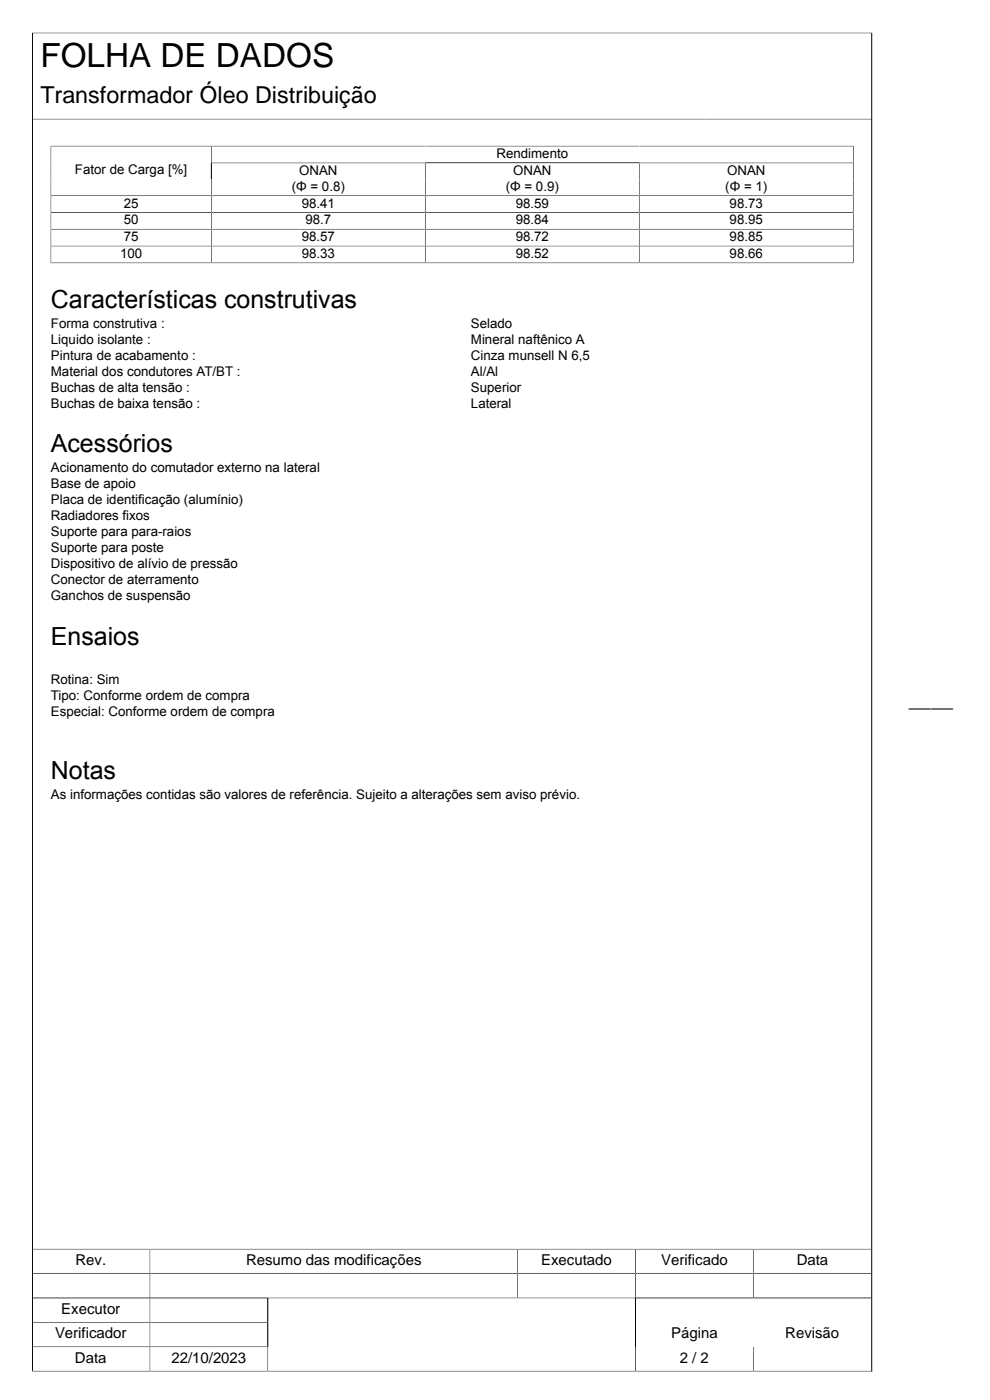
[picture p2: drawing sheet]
<svg xmlns="http://www.w3.org/2000/svg" width="210mm" height="297mm" viewBox="0 0 210 297" stroke-linecap="round" stroke-linejoin="round" font-family="sans-serif">
<defs><g id="words">
<text font-size="7.1" x="8.6" y="14.2">FOLHA DE DADOS</text>
<g font-size="5.3">
<text x="10.8" y="65.3">Características construtivas</text>
<text x="10.8" y="96">Acessórios</text>
<text x="10.8" y="136.8">Ensaios</text>
<text x="10.8" y="165.3">Notas</text>
</g>
<text font-size="4.9" x="8.6" y="21.9">Transformador Óleo Distribuição</text>
<text font-size="4.2" x="192.8" y="150.1">____</text>
<g font-size="3.2">
<text x="16" y="268.4">Rev.</text>
<text x="52.2" y="268.4">Resumo das modificações</text>
<text x="114.8" y="268.4">Executado</text>
<text x="140.2" y="268.4">Verificado</text>
<text x="169" y="268.4">Data</text>
<text x="13" y="278.8">Executor</text>
<text x="11.7" y="283.9">Verificador</text>
<text x="142.4" y="283.9">Página</text>
<text x="166.6" y="283.9">Revisão</text>
<text x="15.9" y="289.1">Data</text>
<text x="36.4" y="289.1">22/10/2023</text>
<text x="144.2" y="289.1">2 / 2</text>
</g>
<g font-size="2.8">
<text x="105.3" y="33.5">Rendimento</text>
<text x="15.9" y="37">Fator de Carga [%]</text>
<text x="61.9" y="40.5">(Φ = 0.8)</text>
<text x="63.5" y="37.1">ONAN</text>
<text x="107.3" y="40.5">(Φ = 0.9)</text>
<text x="108.8" y="37.1">ONAN</text>
<text x="153.9" y="40.5">(Φ = 1)</text>
<text x="154.2" y="37.1">ONAN</text>
<text x="26.3" y="44">25</text>
<text x="26.3" y="47.6">50</text>
<text x="64" y="44">98.41</text>
<text x="64.8" y="47.6">98.7</text>
<text x="109.4" y="44">98.59</text>
<text x="109.4" y="47.6">98.84</text>
<text x="154.8" y="44">98.73</text>
<text x="154.8" y="47.6">98.95</text>
<text x="26.3" y="51.2">75</text>
<text x="64" y="51.2">98.57</text>
<text x="109.4" y="51.2">98.72</text>
<text x="154.8" y="51.2">98.85</text>
<text x="25.5" y="54.7">100</text>
<text x="64" y="54.7">98.33</text>
<text x="109.4" y="54.7">98.52</text>
<text x="154.8" y="54.7">98.66</text>
<text x="10.8" y="69.5">Forma construtiva :</text>
<text x="99.9" y="69.5">Selado</text>
<text x="10.8" y="72.9">Liquido isolante :</text>
<text x="10.8" y="76.3">Pintura de acabamento :</text>
<text x="99.9" y="72.9">Mineral naftênico A</text>
<text x="99.9" y="76.3">Cinza munsell N 6,5</text>
<text x="10.8" y="79.7">Material dos condutores AT/BT :</text>
<text x="10.8" y="83.1">Buchas de alta tensão :</text>
<text x="99.9" y="79.7">Al/Al</text>
<text x="99.9" y="83.1">Superior</text>
<text x="10.8" y="86.5">Buchas de baixa tensão :</text>
<text x="99.9" y="86.5">Lateral</text>
<text x="10.8" y="100.2">Acionamento do comutador externo na lateral</text>
<text x="10.8" y="103.6">Base de apoio</text>
<text x="10.8" y="107">Placa de identificação (alumínio)</text>
<text x="10.8" y="110.4">Radiadores fixos</text>
<text x="10.8" y="113.8">Suporte para para-raios</text>
<text x="10.8" y="117.1">Suporte para poste</text>
<text x="10.8" y="120.5">Dispositivo de alívio de pressão</text>
<text x="10.8" y="123.9">Conector de aterramento</text>
<text x="10.8" y="127.3">Ganchos de suspensão</text>
<text x="10.8" y="145">Rotina: Sim</text>
<text x="10.8" y="148.4">Tipo: Conforme ordem de compra</text>
<text x="10.8" y="151.8">Especial: Conforme ordem de compra</text>
<text x="10.8" y="169.5">As informações contidas são valores de referência. Sujeito a alterações sem aviso prévio.</text>
</g>
</g></defs>
<g fill="none" stroke="#000" stroke-width=".21">
<path d="M6.8 7h178.2M6.9 7v283.8M184.9 7v284M6.8 25.3h178.2M10.7 31h170.4M10.8 30.9v25M44.8 31v24.8M44.8 34.6h136.2M90.2 34.6v21.2M135.6 34.6v21.2M181 30.9v25M10.7 55.8h170.4"/>
<path d="M10.8 41.5h170.2M10.8 45.1h170.2M10.8 48.6h170.2M10.8 52.2h170.2M6.8 265h178M6.8 270.2h178M6.8 275.4h178M31.8 265v25.9M56.8 275.4v15.5M109.8 265v10.4M134.8 265v25.9M159.8 265v10.4"/>
<path d="M6.8 280.5h50M6.8 285.7h50M6.8 290.9h178M159.8 285.7v5.2"/>
</g>
<use href="#words"/>
</svg>
